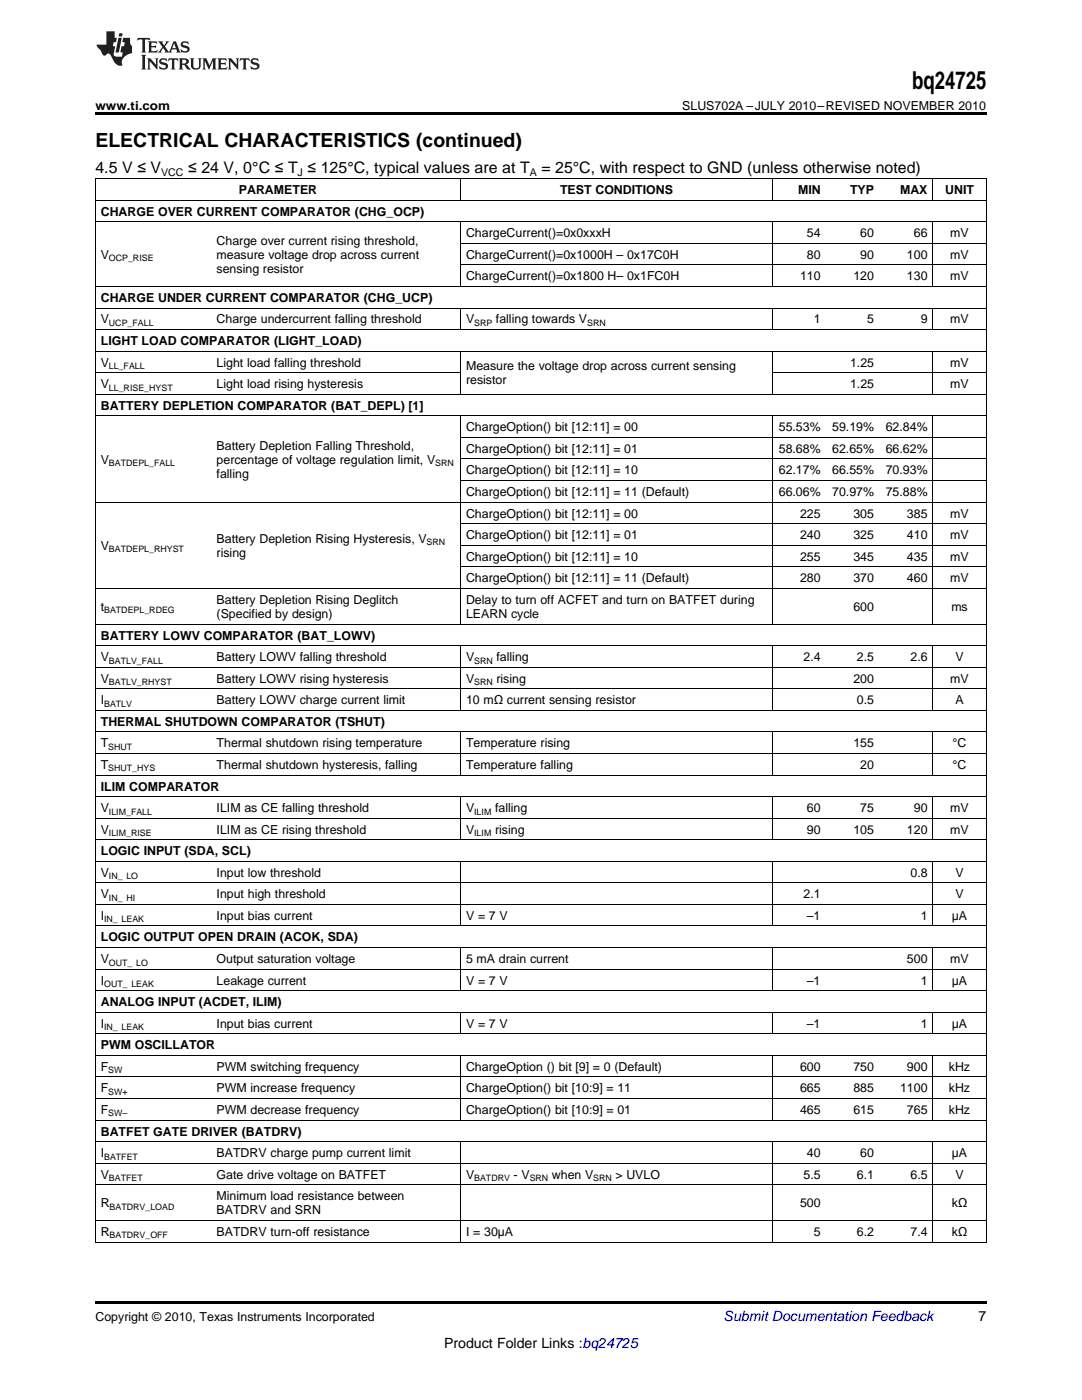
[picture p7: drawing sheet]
<svg xmlns="http://www.w3.org/2000/svg" width="216mm" height="279mm" viewBox="0 0 216 279" stroke-linecap="round" stroke-linejoin="round" font-family="sans-serif">
<defs><g id="words">
<text font-size="4.9" x="182" y="17.8">bq24725</text>
<text font-size="3.9" x="19.1" y="29.3">ELECTRICAL CHARACTERISTICS (continued)</text>
<g font-size="3.2">
<text x="19.1" y="34.4">4.5 V ≤ V</text>
<text x="37.5" y="34.4">≤ 24 V, 0°C ≤ T ≤ 125°C, typical values are at T</text>
<text x="108" y="34.4">= 25°C, with respect to GND (unless otherwise noted)</text>
</g>
<text font-size="2.8" fill="#0000c8" x="144.4" y="263.6">Submit Documentation Feedback</text>
<g font-size="2.8">
<text x="195.3" y="263.6">7</text>
<text x="88.6" y="269">Product Folder Links :bq24725</text>
</g>
<g font-size="2.5">
<text x="19.1" y="21.9">www.ti.com</text>
<text x="136.1" y="21.9">SLUS702A –JULY 2010–REVISED NOVEMBER 2010</text>
<text x="47.7" y="38.7">PARAMETER</text>
<text x="111.8" y="38.7">TEST CONDITIONS</text>
<text x="159.2" y="38.7">MIN</text>
<text x="169.6" y="38.7">TYP</text>
<text x="179.6" y="38.7">MAX</text>
<text x="188.6" y="38.7">UNIT</text>
<text x="20.1" y="43">CHARGE OVER CURRENT COMPARATOR (CHG_OCP)</text>
<text x="93" y="47.3">ChargeCurrent()=0x0xxxH</text>
<text x="161" y="47.3">54</text>
<text x="171.7" y="47.3">60</text>
<text x="182.4" y="47.3">66</text>
<text x="189.6" y="47.3">mV</text>
<text x="20.1" y="51.6">V</text>
<text x="43.2" y="48.8">Charge over current rising threshold,</text>
<text x="43.2" y="51.6">measure voltage drop across current</text>
<text x="93" y="51.6">ChargeCurrent()=0x1000H – 0x17C0H</text>
<text x="161" y="51.6">80</text>
<text x="171.7" y="51.6">90</text>
<text x="181" y="51.6">100</text>
<text x="189.6" y="51.6">mV</text>
<text x="43.2" y="54.5">sensing resistor</text>
<text x="93" y="56">ChargeCurrent()=0x1800 H– 0x1FC0H</text>
<text x="159.6" y="56">110</text>
<text x="170.3" y="56">120</text>
<text x="181" y="56">130</text>
<text x="189.6" y="56">mV</text>
<text x="20.1" y="60.3">CHARGE UNDER CURRENT COMPARATOR (CHG_UCP)</text>
<text x="20.1" y="64.6">V</text>
<text x="43.2" y="64.6">Charge undercurrent falling threshold</text>
<text x="93" y="64.6">V</text>
<text x="99" y="64.6">falling towards V</text>
<text x="162.4" y="64.6">1</text>
<text x="173" y="64.6">5</text>
<text x="183.7" y="64.6">9</text>
<text x="189.6" y="64.6">mV</text>
<text x="20.1" y="68.9">LIGHT LOAD COMPARATOR (LIGHT_LOAD)</text>
<text x="20.1" y="73.2">V</text>
<text x="20.1" y="77.5">V</text>
<text x="43.2" y="73.2">Light load falling threshold</text>
<text x="43.2" y="77.5">Light load rising hysteresis</text>
<text x="93" y="73.9">Measure the voltage drop across current sensing</text>
<text x="93" y="76.7">resistor</text>
<text x="169.6" y="73.2">1.25</text>
<text x="169.6" y="77.5">1.25</text>
<text x="189.6" y="73.2">mV</text>
<text x="189.6" y="77.5">mV</text>
<text x="20.1" y="81.8">BATTERY DEPLETION COMPARATOR (BAT_DEPL) [1]</text>
<text x="43.2" y="89.7">Battery Depletion Falling Threshold,</text>
<text x="93" y="86.1">ChargeOption() bit [12:11] = 00</text>
<text x="155.4" y="86.1">55.53%</text>
<text x="166.1" y="86.1">59.19%</text>
<text x="176.7" y="86.1">62.84%</text>
<text x="20.1" y="92.5">V</text>
<text x="43.2" y="95.4">falling</text>
<text x="43.2" y="92.5">percentage of voltage regulation limit, V</text>
<text x="93" y="90.4">ChargeOption() bit [12:11] = 01</text>
<text x="93" y="94.7">ChargeOption() bit [12:11] = 10</text>
<text x="155.4" y="90.4">58.68%</text>
<text x="155.4" y="94.7">62.17%</text>
<text x="166.1" y="90.4">62.65%</text>
<text x="166.1" y="94.7">66.55%</text>
<text x="176.7" y="90.4">66.62%</text>
<text x="176.7" y="94.7">70.93%</text>
<text x="93" y="99">ChargeOption() bit [12:11] = 11 (Default)</text>
<text x="155.4" y="99">66.06%</text>
<text x="166.1" y="99">70.97%</text>
<text x="176.7" y="99">75.88%</text>
<text x="93" y="103.3">ChargeOption() bit [12:11] = 00</text>
<text x="93" y="107.6">ChargeOption() bit [12:11] = 01</text>
<text x="159.6" y="103.3">225</text>
<text x="159.6" y="107.6">240</text>
<text x="170.3" y="103.3">305</text>
<text x="170.3" y="107.6">325</text>
<text x="181" y="103.3">385</text>
<text x="181" y="107.6">410</text>
<text x="189.6" y="103.3">mV</text>
<text x="189.6" y="107.6">mV</text>
<text x="20.1" y="109.7">V</text>
<text x="43.2" y="108.3">Battery Depletion Rising Hysteresis, V</text>
<text x="43.2" y="111.2">rising</text>
<text x="93" y="111.9">ChargeOption() bit [12:11] = 10</text>
<text x="159.6" y="111.9">255</text>
<text x="170.3" y="111.9">345</text>
<text x="181" y="111.9">435</text>
<text x="189.6" y="111.9">mV</text>
<text x="93" y="116.2">ChargeOption() bit [12:11] = 11 (Default)</text>
<text x="159.6" y="116.2">280</text>
<text x="170.3" y="116.2">370</text>
<text x="181" y="116.2">460</text>
<text x="189.6" y="116.2">mV</text>
<text x="20.1" y="121.9">t</text>
<text x="43.2" y="123.3">(Specified by design)</text>
<text x="43.2" y="120.5">Battery Depletion Rising Deglitch</text>
<text x="93" y="123.3">LEARN cycle</text>
<text x="93" y="120.5">Delay to turn off ACFET and turn on BATFET during</text>
<text x="170.3" y="121.9">600</text>
<text x="189.8" y="121.9">ms</text>
<text x="20.1" y="127.6">BATTERY LOWV COMPARATOR (BAT_LOWV)</text>
<text x="20.1" y="131.9">V</text>
<text x="43.2" y="131.9">Battery LOWV falling threshold</text>
<text x="93" y="131.9">V</text>
<text x="99.1" y="131.9">falling</text>
<text x="160.3" y="131.9">2.4</text>
<text x="171" y="131.9">2.5</text>
<text x="181.7" y="131.9">2.6</text>
<text x="190.6" y="131.9">V</text>
<text x="20.1" y="136.2">V</text>
<text x="43.2" y="136.2">Battery LOWV rising hysteresis</text>
<text x="93" y="136.2">V</text>
<text x="99.1" y="136.2">rising</text>
<text x="170.3" y="136.2">200</text>
<text x="189.6" y="136.2">mV</text>
<text x="20.1" y="140.5">I</text>
<text x="43.2" y="140.5">Battery LOWV charge current limit</text>
<text x="93" y="140.5">10 mΩ current sensing resistor</text>
<text x="171" y="140.5">0.5</text>
<text x="190.6" y="140.5">A</text>
<text x="20.1" y="144.9">THERMAL SHUTDOWN COMPARATOR (TSHUT)</text>
<text x="20.1" y="149.2">T</text>
<text x="43.2" y="149.2">Thermal shutdown rising temperature</text>
<text x="93" y="149.2">Temperature rising</text>
<text x="170.3" y="149.2">155</text>
<text x="190.1" y="149.2">°C</text>
<text x="20.1" y="153.5">T</text>
<text x="43.2" y="153.5">Thermal shutdown hysteresis, falling</text>
<text x="93" y="153.5">Temperature falling</text>
<text x="171.7" y="153.5">20</text>
<text x="190.1" y="153.5">°C</text>
<text x="20.1" y="157.8">ILIM COMPARATOR</text>
<text x="20.1" y="162.1">V</text>
<text x="20.1" y="166.4">V</text>
<text x="43.2" y="162.1">ILIM as CE falling threshold</text>
<text x="43.2" y="166.4">ILIM as CE rising threshold</text>
<text x="93" y="162.1">V</text>
<text x="93" y="166.4">V</text>
<text x="98.8" y="162.1">falling</text>
<text x="98.8" y="166.4">rising</text>
<text x="161" y="162.1">60</text>
<text x="161" y="166.4">90</text>
<text x="170.3" y="166.4">105</text>
<text x="171.7" y="162.1">75</text>
<text x="181" y="166.4">120</text>
<text x="182.4" y="162.1">90</text>
<text x="189.6" y="162.1">mV</text>
<text x="189.6" y="166.4">mV</text>
<text x="20.1" y="170.7">LOGIC INPUT (SDA, SCL)</text>
<text x="20.1" y="175">V</text>
<text x="20.1" y="179.3">V</text>
<text x="43.2" y="175">Input low threshold</text>
<text x="43.2" y="179.3">Input high threshold</text>
<text x="160.3" y="179.3">2.1</text>
<text x="181.7" y="175">0.8</text>
<text x="190.6" y="179.3">V</text>
<text x="190.6" y="175">V</text>
<text x="20.1" y="183.6">I</text>
<text x="43.2" y="183.6">Input bias current</text>
<text x="93" y="183.6">V = 7 V</text>
<text x="161" y="183.6">–1</text>
<text x="183.7" y="183.6">1</text>
<text x="189.9" y="183.6">μA</text>
<text x="20.1" y="187.9">LOGIC OUTPUT OPEN DRAIN (ACOK, SDA)</text>
<text x="20.1" y="192.2">V</text>
<text x="20.1" y="196.5">I</text>
<text x="43.2" y="196.5">Leakage current</text>
<text x="43.2" y="192.2">Output saturation voltage</text>
<text x="93" y="196.5">V = 7 V</text>
<text x="93" y="192.2">5 mA drain current</text>
<text x="161" y="196.5">–1</text>
<text x="181" y="192.2">500</text>
<text x="183.7" y="196.5">1</text>
<text x="189.6" y="192.2">mV</text>
<text x="189.9" y="196.5">μA</text>
<text x="20.1" y="200.8">ANALOG INPUT (ACDET, ILIM)</text>
<text x="20.1" y="205.1">I</text>
<text x="20.1" y="209.4">PWM OSCILLATOR</text>
<text x="43.2" y="205.1">Input bias current</text>
<text x="93" y="205.1">V = 7 V</text>
<text x="161" y="205.1">–1</text>
<text x="183.7" y="205.1">1</text>
<text x="189.9" y="205.1">μA</text>
<text x="20.1" y="213.7">F</text>
<text x="43.2" y="213.7">PWM switching frequency</text>
<text x="93" y="213.7">ChargeOption () bit [9] = 0 (Default)</text>
<text x="159.6" y="213.7">600</text>
<text x="170.3" y="213.7">750</text>
<text x="181" y="213.7">900</text>
<text x="189.3" y="213.7">kHz</text>
<text x="20.1" y="218">F</text>
<text x="43.2" y="218">PWM increase frequency</text>
<text x="93" y="218">ChargeOption() bit [10:9] = 11</text>
<text x="159.6" y="218">665</text>
<text x="170.3" y="218">885</text>
<text x="179.6" y="218">1100</text>
<text x="189.3" y="218">kHz</text>
<text x="20.1" y="222.3">F</text>
<text x="20.1" y="226.6">BATFET GATE DRIVER (BATDRV)</text>
<text x="43.2" y="222.3">PWM decrease frequency</text>
<text x="93" y="222.3">ChargeOption() bit [10:9] = 01</text>
<text x="159.6" y="222.3">465</text>
<text x="170.3" y="222.3">615</text>
<text x="181" y="222.3">765</text>
<text x="189.3" y="222.3">kHz</text>
<text x="20.1" y="230.9">I</text>
<text x="43.2" y="230.9">BATDRV charge pump current limit</text>
<text x="161" y="230.9">40</text>
<text x="171.7" y="230.9">60</text>
<text x="189.9" y="230.9">µA</text>
<text x="20.1" y="235.2">V</text>
<text x="43.2" y="235.2">Gate drive voltage on BATFET</text>
<text x="43.2" y="239.5">Minimum load resistance between</text>
<text x="93" y="235.2">V</text>
<text x="102.5" y="235.2">- V</text>
<text x="110.1" y="235.2">when V</text>
<text x="122.8" y="235.2">&gt; UVLO</text>
<text x="160.3" y="235.2">5.5</text>
<text x="171" y="235.2">6.1</text>
<text x="181.7" y="235.2">6.5</text>
<text x="190.6" y="235.2">V</text>
<text x="20.1" y="240.9">R</text>
<text x="43.2" y="242.4">BATDRV and SRN</text>
<text x="159.6" y="240.9">500</text>
<text x="189.9" y="240.9">kΩ</text>
<text x="20.1" y="246.7">R</text>
<text x="43.2" y="246.7">BATDRV turn-off resistance</text>
<text x="93" y="246.7">I = 30µA</text>
<text x="162.4" y="246.7">5</text>
<text x="171" y="246.7">6.2</text>
<text x="181.7" y="246.7">7.4</text>
<text x="189.9" y="246.7">kΩ</text>
<text x="19.1" y="263.6">Copyright © 2010, Texas Instruments Incorporated</text>
</g>
<g font-size="2.1">
<text x="32.2" y="35.1">VCC</text>
<text x="59.4" y="35.1">J</text>
<text x="105.7" y="35.1">A</text>
</g>
<g font-size="1.8">
<text x="21.7" y="52.1">OCP_RISE</text>
<text x="21.7" y="65.1">UCP_FALL</text>
<text x="94.6" y="65.1">SRP</text>
<text x="117.2" y="65.1">SRN</text>
<text x="21.7" y="73.7">LL_FALL</text>
<text x="21.7" y="78">LL_RISE_HYST</text>
<text x="21.7" y="93">BATDEPL_FALL</text>
<text x="86.9" y="93">SRN</text>
<text x="21.7" y="110.2">BATDEPL_RHYST</text>
<text x="85.1" y="108.8">SRN</text>
<text x="20.8" y="122.4">BATDEPL_RDEG</text>
<text x="21.7" y="132.4">BATLV_FALL</text>
<text x="21.7" y="136.7">BATLV_RHYST</text>
<text x="94.6" y="132.4">SRN</text>
<text x="94.6" y="136.7">SRN</text>
<text x="20.8" y="141">BATLV</text>
<text x="21.6" y="149.6">SHUT</text>
<text x="21.6" y="154">SHUT_HYS</text>
<text x="21.7" y="162.6">ILIM_FALL</text>
<text x="21.7" y="166.9">ILIM_RISE</text>
<text x="94.6" y="162.6">ILIM</text>
<text x="94.6" y="166.9">ILIM</text>
<text x="21.7" y="175.5">IN_ LO</text>
<text x="21.7" y="179.8">IN_ HI</text>
<text x="20.8" y="184.1">IN_ LEAK</text>
<text x="20.8" y="197">OUT_ LEAK</text>
<text x="21.7" y="192.7">OUT_ LO</text>
<text x="20.8" y="205.6">IN_ LEAK</text>
<text x="21.6" y="214.2">SW</text>
<text x="21.6" y="218.5">SW+</text>
<text x="21.6" y="222.8">SW–</text>
<text x="20.8" y="231.4">BATFET</text>
<text x="21.7" y="235.7">BATFET</text>
<text x="94.6" y="235.7">BATDRV</text>
<text x="105.7" y="235.7">SRN</text>
<text x="118.4" y="235.7">SRN</text>
<text x="21.9" y="241.4">BATDRV_LOAD</text>
<text x="21.9" y="247.2">BATDRV_OFF</text>
</g>
</g></defs>
<path d="M19 22.5h177.8v.5h-177.8zM19 259.7h177.8v.5h-177.8z" fill="#000"/>
<g fill="none" stroke="#000" stroke-width=".2">
<path d="M19 40h177.8M19 35.6h177.8M19.1 35.7v212.2M91.9 35.7v4.3M154.1 35.7v4.3M186.1 35.7v4.3M196.8 35.7v212.2M19 57.2h177.8M19 44.3h177.8M91.9 44.3v12.9M91.9 52.9h104.9M91.9 48.6h104.9"/>
<path d="M154.1 44.3v12.9M186.1 44.3v12.9M19 78.7h177.8M19 74.4h72.9M19 70.1h177.8M19 65.8h177.8M19 61.5h177.8M91.9 61.5v4.3M91.9 70.1v8.6M154.1 61.5v4.3M154.1 70.1v8.6M154.2 74.4h42.6"/>
<path d="M186.1 61.5v4.3M186.1 70.1v8.6M19 83h177.8M91.9 83v41.6M91.9 95.9h104.9M91.9 91.6h104.9M91.9 87.3h104.9M154.1 83v41.6M186.1 83v41.6M19 117.4h177.8M19 100.2h177.8M91.9 113.1h104.9"/>
<path d="M91.9 108.8h104.9M91.9 104.5h104.9M19 137.5h177.8M19 133.2h177.8M19 128.9h177.8M19 124.5h177.8M91.9 128.9v12.9M154.1 128.9v12.9M186.1 128.9v12.9M19 159h177.8M19 154.7h177.8M19 150.4h177.8"/>
<path d="M19 146.1h177.8M19 141.8h177.8M91.9 146.1v8.6M91.9 159v8.6M154.1 146.1v8.6M154.1 159v8.6M186.1 146.1v8.6M186.1 159v8.6M19 176.2h177.8M19 171.9h177.8M19 167.6h177.8M19 163.3h177.8"/>
<path d="M91.9 171.9v13M154.1 171.9v13M186.1 171.9v13M19 197.7h177.8M19 193.4h177.8M19 189.1h177.8M19 184.8h177.8M19 180.5h177.8M91.9 189.2v8.6M154.1 189.2v8.6M186.1 189.2v8.6M19 219.2h177.8"/>
<path d="M19 214.9h177.8M19 210.6h177.8M19 206.3h177.8M19 202h177.8M91.9 202.1v4.3M91.9 210.7v12.9M154.1 202.1v4.3M154.1 210.7v12.9M186.1 202.1v4.3M186.1 210.7v12.9M19 236.4h177.8M19 232.1h177.8"/>
<path d="M19 227.8h177.8M19 223.5h177.8M91.9 227.9v20M154.1 227.9v20M186.1 227.9v20M19 247.9h177.8M19 243.6h177.8"/>
</g>
<g fill="#231f20">
<path d="M27.5 7.6l-.1 .5 .4-.2h.6v.1v2.1l-.2 .4h1l-.3-.4v-2.1l.1-.1h.5l.5 .2-.2-.5zM29.5 8.3l.2 .3v1.5l-.2 .4h1.8l.2-.6a1.04 1.04 0 0 1-1.3 .2v-.7h.6l.3 .2v-.6l-.3 .2h-.6v-.6l.8-.1 .4 .3-.2-.5zM31.5 8.3l.9 1.1-.9 1.1h.8l-.2-.2 .5-.7 .4 .7-.2 .2h1.5l-.1-.2 .1-.4h.9l.1 .4-.2 .2h1l-.3-.3-.7-1.9h-.5l-.9 2-.8-1 .9-1h-.8l.1 .3-.3 .5-.4-.6 .2-.2zM34.7 8.6l.4 1h-.7zM36.3 8.4a.63 .63 0 0 0-.2 .7 .63 .63 0 0 0 .6 .4l.6 .2 .1 .2a.75 .75 0 0 1-.7 .4 .75 .75 0 0 1-.6-.5l.1 .7 .1-.1a1.11 1.11 0 0 0 1.5-.6 1.13 1.13 0 0 0-1.2-.8l-.1-.4a1.04 1.04 0 0 1 1.2 .2l-.2-.5-.1 .1-.5-.2zM28.2 10.9l.2 .4v2.2l-.2 .4h1l-.3-.4v-2.2l.3-.4zM29.3 11.6l.3 .4v1.5l-.3 .4h.8l-.2-.4v-1.3l1.5 1.7v-1.9l.2-.4h-.7l.2 .4v.9l-1.1-1.3zM32 11.8a.62 .62 0 0 0-.2 .7 .62 .62 0 0 0 .6 .4l.6 .1 .1 .3a.76 .76 0 0 1-.7 .3 .76 .76 0 0 1-.6-.4l.1 .7 .1-.1a1.11 1.11 0 0 0 1.5-.6 1.13 1.13 0 0 0-1.2-.8l-.1-.4a1.04 1.04 0 0 1 1.2 .2l-.2-.6-.1 .1-.5-.1zM33.7 11.6l-.2 .6a.61 .61 0 0 1 .8-.3v1.6l-.2 .4h.9l-.2-.4v-1.6a.63 .63 0 0 1 .8 .3l-.2-.6zM35.6 11.6l.3 .4v1.5l-.3 .4h1l-.2-.2v-.8l.5 .2a.76 .76 0 0 0 1.2 .7l-1-1a.58 .58 0 0 0 .6-.5 .58 .58 0 0 0-.5-.6zM36.4 11.9h.1a.45 .45 0 0 1 .5 .1 .45 .45 0 0 1 .1 .5l-.7 .2zM37.9 11.6l.2 .2a2.17 2.17 0 0 0 .3 1.9 .99 .99 0 0 0 1.6-.6v-1.1l.2-.4h-.7l.2 .2a1.92 1.92 0 0 1-.2 1.8 .6 .6 0 0 1-.9-.5v-1.1l.2-.4zM40.4 11.6l.2 .4v1.5l-.2 .4h.7l-.2-.4v-1.4l.8 1.8 .8-1.8v1.4l-.2 .4h.9l-.2-.4v-1.5l.2-.4h-.8l-.6 1.5-.6-1.5zM43.4 11.6l.2 .4v1.5l-.2 .4h1.8l.2-.6a1.04 1.04 0 0 1-1.3 .1v-.6h.5l.4 .2v-.6l-.4 .2h-.5v-.7h.8l.3 .3-.1-.6zM45.5 11.6l.2 .4v1.5l-.2 .4h.7l-.2-.4v-1.3l1.5 1.7v-1.9l.2-.4h-.7l.2 .4v.9l-1.1-1.3zM47.9 11.6l-.1 .6a.61 .61 0 0 1 .8-.3v1.6l-.3 .4h1l-.3-.4 .1-1.6a.63 .63 0 0 1 .7 .3l-.1-.6zM50.2 11.8a.62 .62 0 0 0-.2 .7 .62 .62 0 0 0 .6 .4l.6 .1 .2 .3a.76 .76 0 0 1-.8 .3 .76 .76 0 0 1-.6-.4l.1 .7 .2-.1a1.11 1.11 0 0 0 1.5-.6 1.13 1.13 0 0 0-1.3-.8l-.1-.4a1.04 1.04 0 0 1 1.2 .2l-.1-.6-.2 .1-.5-.1z"/>
<path d="M21.2 6.3v2.6h-1.9l.1 .4 .7 .9a.91 .91 0 0 0 1 .8 .56 .56 0 0 1 .5-.3 .56 .56 0 0 1 .5 .3l.4 .8a1.53 1.53 0 0 0 1.9 1.2 1.54 1.54 0 0 1 1-2.1l.9-.3v-1.4a1.52 1.52 0 0 1-.3-1.6h-1.4l-.2 .8h.5l-.2 .8h-.4l-.2 1v.2l.4 .1-.2 .8a1.93 1.93 0 0 1-1.6-.3l.3-1.8h-.5l.2-.8h.4l.2-.8h-.4v-1.3zM23.6 7.6l-.6 2.9h.7l.6-2.9zM23.8 6.6l-.1 .7h.6l.2-.7z"/>
</g>
<use href="#words"/>
</svg>
